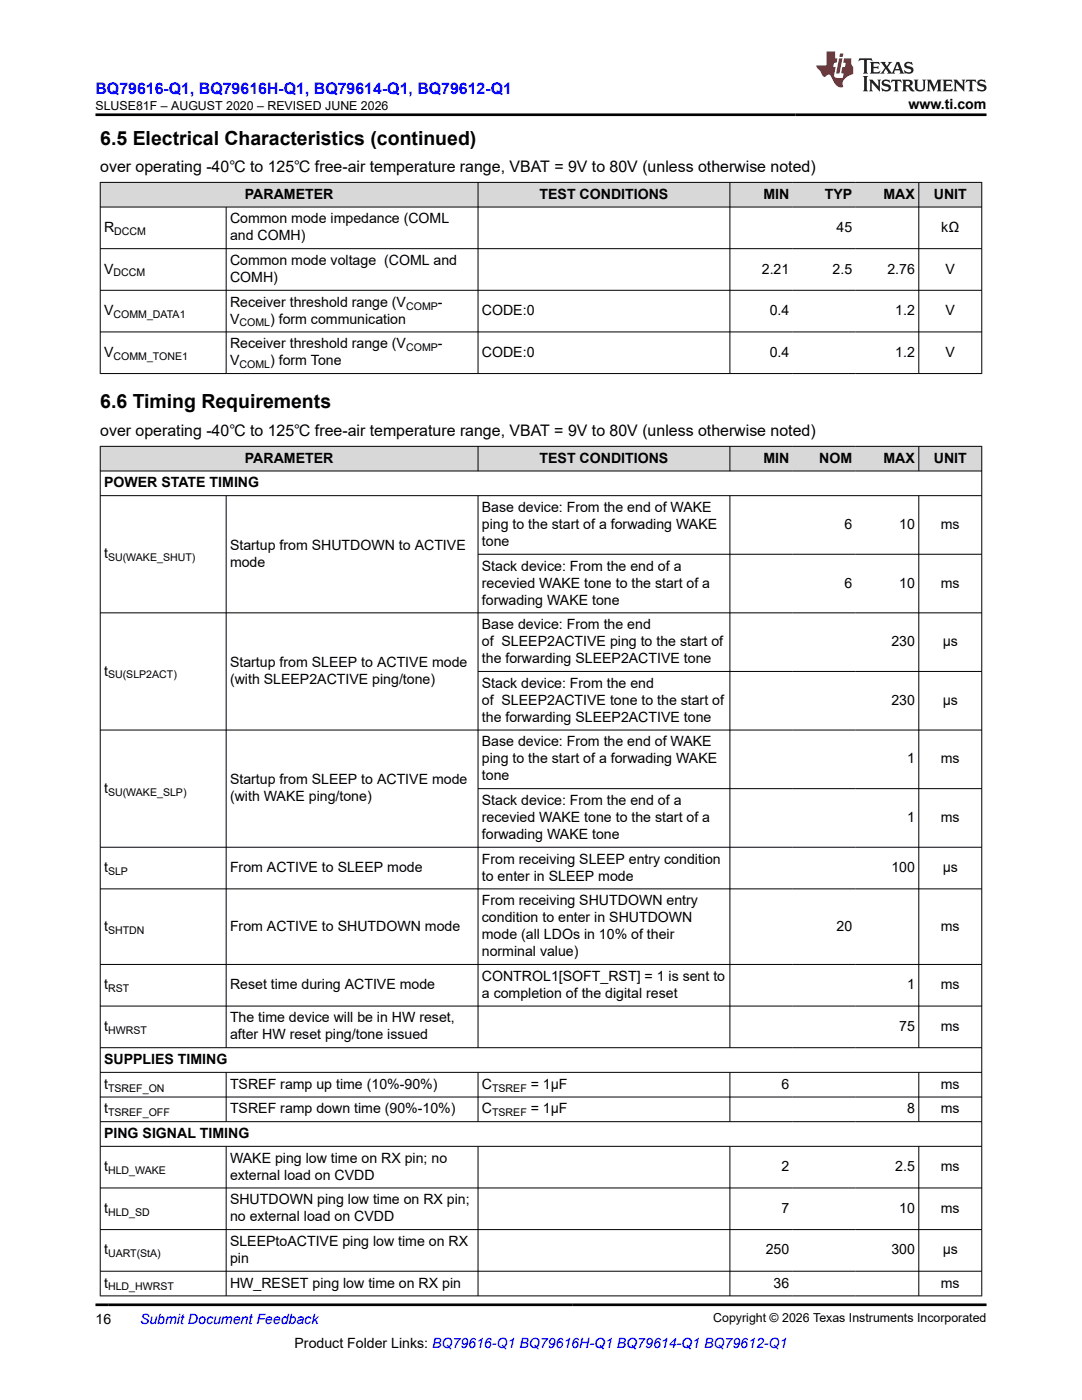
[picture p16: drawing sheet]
<svg xmlns="http://www.w3.org/2000/svg" width="216mm" height="279mm" viewBox="0 0 216 279" stroke-linecap="round" stroke-linejoin="round" font-family="sans-serif">
<defs><g id="words">
<g font-size="3.9">
<text x="20" y="28.8">6.5 Electrical Characteristics (continued)</text>
<text x="20" y="81.5">6.6 Timing Requirements</text>
</g>
<text font-size="3.2" fill="#00f" x="19" y="18.7">BQ79616-Q1, BQ79616H-Q1, BQ79614-Q1, BQ79612-Q1</text>
<g font-size="3.2">
<text x="20" y="34.3">over operating -40℃ to 125℃ free-air temperature range, VBAT = 9V to 80V (unless otherwise noted)</text>
<text x="20" y="87">over operating -40℃ to 125℃ free-air temperature range, VBAT = 9V to 80V (unless otherwise noted)</text>
</g>
<g font-size="2.8">
<text x="181.3" y="21.8">www.ti.com</text>
<text x="48.9" y="39.7">PARAMETER</text>
<text x="107.7" y="39.7">TEST CONDITIONS</text>
<text x="152.3" y="39.7">MIN</text>
<text x="164.6" y="39.7">TYP</text>
<text x="176.3" y="39.7">MAX</text>
<text x="186.3" y="39.7">UNIT</text>
<text x="20.8" y="46.3">R</text>
<text x="45.9" y="44.6">Common mode impedance (COML</text>
<text x="45.9" y="48">and COMH)</text>
<text x="166.9" y="46.3">45</text>
<text x="187.8" y="46.3">kΩ</text>
<text x="45.9" y="52.9">Common mode voltage (COML and</text>
<text x="20.8" y="54.6">V</text>
<text x="45.9" y="56.3">COMH)</text>
<text x="152" y="54.6">2.21</text>
<text x="166.1" y="54.6">2.5</text>
<text x="177.1" y="54.6">2.76</text>
<text x="188.7" y="54.6">V</text>
<text x="20.8" y="62.9">V</text>
<text x="45.9" y="64.6">V</text>
<text x="45.9" y="61.2">Receiver threshold range (V</text>
<text x="53.9" y="64.6">) form communication</text>
<text x="87.4" y="61.2">-</text>
<text x="96.2" y="62.9">CODE:0</text>
<text x="153.6" y="62.9">0.4</text>
<text x="178.6" y="62.9">1.2</text>
<text x="188.7" y="62.9">V</text>
<text x="20.8" y="71.2">V</text>
<text x="45.9" y="69.5">Receiver threshold range (V</text>
<text x="87.4" y="69.5">-</text>
<text x="96.2" y="71.2">CODE:0</text>
<text x="153.6" y="71.2">0.4</text>
<text x="178.6" y="71.2">1.2</text>
<text x="188.7" y="71.2">V</text>
<text x="45.9" y="72.9">V</text>
<text x="53.9" y="72.9">) form Tone</text>
<text x="48.9" y="92.4">PARAMETER</text>
<text x="107.7" y="92.4">TEST CONDITIONS</text>
<text x="152.3" y="92.4">MIN</text>
<text x="163.5" y="92.4">NOM</text>
<text x="176.3" y="92.4">MAX</text>
<text x="186.3" y="92.4">UNIT</text>
<text x="20.8" y="97.3">POWER STATE TIMING</text>
<text x="96.2" y="102.2">Base device: From the end of WAKE</text>
<text x="96.2" y="105.6">ping to the start of a forwading WAKE</text>
<text x="168.5" y="105.6">6</text>
<text x="179.4" y="105.6">10</text>
<text x="187.7" y="105.6">ms</text>
<text x="20.8" y="111.4">t</text>
<text x="45.9" y="109.7">Startup from SHUTDOWN to ACTIVE</text>
<text x="45.9" y="113.1">mode</text>
<text x="96.2" y="109">tone</text>
<text x="96.2" y="113.9">Stack device: From the end of a</text>
<text x="96.2" y="117.3">recevied WAKE tone to the start of a</text>
<text x="168.5" y="117.3">6</text>
<text x="179.4" y="117.3">10</text>
<text x="187.7" y="117.3">ms</text>
<text x="96.2" y="120.7">forwading WAKE tone</text>
<text x="96.2" y="125.6">Base device: From the end</text>
<text x="96.2" y="129">of SLEEP2ACTIVE ping to the start of</text>
<text x="177.9" y="129">230</text>
<text x="188.1" y="129">µs</text>
<text x="20.8" y="134.8">t</text>
<text x="45.9" y="133.1">Startup from SLEEP to ACTIVE mode</text>
<text x="45.9" y="136.5">(with SLEEP2ACTIVE ping/tone)</text>
<text x="96.2" y="132.4">the forwarding SLEEP2ACTIVE tone</text>
<text x="96.2" y="137.3">Stack device: From the end</text>
<text x="96.2" y="140.7">of SLEEP2ACTIVE tone to the start of</text>
<text x="177.9" y="140.7">230</text>
<text x="188.1" y="140.7">µs</text>
<text x="96.2" y="144">the forwarding SLEEP2ACTIVE tone</text>
<text x="96.2" y="149">Base device: From the end of WAKE</text>
<text x="96.2" y="152.4">ping to the start of a forwading WAKE</text>
<text x="96.2" y="155.7">tone</text>
<text x="181" y="152.4">1</text>
<text x="187.7" y="152.4">ms</text>
<text x="20.8" y="158.2">t</text>
<text x="45.9" y="156.5">Startup from SLEEP to ACTIVE mode</text>
<text x="45.9" y="159.9">(with WAKE ping/tone)</text>
<text x="96.2" y="160.7">Stack device: From the end of a</text>
<text x="96.2" y="164.1">recevied WAKE tone to the start of a</text>
<text x="96.2" y="167.4">forwading WAKE tone</text>
<text x="181" y="164.1">1</text>
<text x="187.7" y="164.1">ms</text>
<text x="96.2" y="172.4">From receiving SLEEP entry condition</text>
<text x="20.8" y="174.1">t</text>
<text x="45.9" y="174.1">From ACTIVE to SLEEP mode</text>
<text x="96.2" y="175.7">to enter in SLEEP mode</text>
<text x="177.9" y="174.1">100</text>
<text x="188.1" y="174.1">µs</text>
<text x="20.8" y="185.7">t</text>
<text x="45.9" y="185.7">From ACTIVE to SHUTDOWN mode</text>
<text x="96.2" y="180.7">From receiving SHUTDOWN entry</text>
<text x="96.2" y="184.1">condition to enter in SHUTDOWN</text>
<text x="166.9" y="185.7">20</text>
<text x="187.7" y="185.7">ms</text>
<text x="96.2" y="187.4">mode (all LDOs in 10% of their</text>
<text x="96.2" y="190.8">norminal value)</text>
<text x="20.8" y="197.4">t</text>
<text x="45.9" y="197.4">Reset time during ACTIVE mode</text>
<text x="96.2" y="195.7">CONTROL1[SOFT_RST] = 1 is sent to</text>
<text x="181" y="197.4">1</text>
<text x="187.7" y="197.4">ms</text>
<text x="96.2" y="199.1">a completion of the digital reset</text>
<text x="20.8" y="205.8">t</text>
<text x="45.9" y="204.1">The time device will be in HW reset,</text>
<text x="45.9" y="207.4">after HW reset ping/tone issued</text>
<text x="179.4" y="205.8">75</text>
<text x="187.7" y="205.8">ms</text>
<text x="20.8" y="212.4">SUPPLIES TIMING</text>
<text x="20.8" y="217.3">t</text>
<text x="45.9" y="217.3">TSREF ramp up time (10%-90%)</text>
<text x="96.2" y="217.3">C</text>
<text x="105.9" y="217.3">= 1µF</text>
<text x="155.9" y="217.3">6</text>
<text x="187.7" y="217.3">ms</text>
<text x="20.8" y="222.2">t</text>
<text x="20.8" y="227.1">PING SIGNAL TIMING</text>
<text x="45.9" y="222.2">TSREF ramp down time (90%-10%)</text>
<text x="96.2" y="222.2">C</text>
<text x="105.9" y="222.2">= 1µF</text>
<text x="181" y="222.2">8</text>
<text x="187.7" y="222.2">ms</text>
<text x="20.8" y="233.7">t</text>
<text x="45.9" y="232.1">WAKE ping low time on RX pin; no</text>
<text x="155.9" y="233.7">2</text>
<text x="178.6" y="233.7">2.5</text>
<text x="187.7" y="233.7">ms</text>
<text x="45.9" y="235.4">external load on CVDD</text>
<text x="20.8" y="242.1">t</text>
<text x="45.9" y="240.4">SHUTDOWN ping low time on RX pin;</text>
<text x="45.9" y="243.7">no external load on CVDD</text>
<text x="155.9" y="242.1">7</text>
<text x="179.4" y="242.1">10</text>
<text x="187.7" y="242.1">ms</text>
<text x="20.8" y="250.4">t</text>
<text x="45.9" y="248.7">SLEEPtoACTIVE ping low time on RX</text>
<text x="152.8" y="250.4">250</text>
<text x="177.9" y="250.4">300</text>
<text x="188.1" y="250.4">µs</text>
<text x="20.8" y="257">t</text>
<text x="45.9" y="252.1">pin</text>
<text x="45.9" y="257">HW_RESET ping low time on RX pin</text>
<text x="154.4" y="257">36</text>
<text x="187.7" y="257">ms</text>
<text x="19" y="264.2">16</text>
<text x="58.8" y="269">Product Folder Links: BQ79616-Q1 BQ79616H-Q1 BQ79614-Q1 BQ79612-Q1</text>
</g>
<text font-size="2.8" fill="#00f" x="27.9" y="264.2">Submit Document Feedback</text>
<g font-size="2.5">
<text x="19" y="21.9">SLUSE81F – AUGUST 2020 – REVISED JUNE 2026</text>
<text x="142.3" y="263.9">Copyright © 2026 Texas Instruments Incorporated</text>
</g>
<g font-size="2.1">
<text x="22.8" y="46.9">DCCM</text>
<text x="22.6" y="55.2">DCCM</text>
<text x="22.6" y="63.5">COMM_DATA1</text>
<text x="47.8" y="65.2">COML</text>
<text x="81" y="61.8">COMP</text>
<text x="22.6" y="71.8">COMM_TONE1</text>
<text x="81" y="70.1">COMP</text>
<text x="47.8" y="73.5">COML</text>
<text x="21.6" y="112">SU(WAKE_SHUT)</text>
<text x="21.6" y="135.4">SU(SLP2ACT)</text>
<text x="21.6" y="158.8">SU(WAKE_SLP)</text>
<text x="21.6" y="174.6">SLP</text>
<text x="21.6" y="186.3">SHTDN</text>
<text x="21.6" y="198">RST</text>
<text x="21.6" y="206.3">HWRST</text>
<text x="21.6" y="217.9">TSREF_ON</text>
<text x="98.2" y="217.9">TSREF</text>
<text x="21.6" y="222.8">TSREF_OFF</text>
<text x="98.2" y="222.8">TSREF</text>
<text x="21.6" y="234.3">HLD_WAKE</text>
<text x="21.6" y="242.6">HLD_SD</text>
<text x="21.6" y="250.9">UART(StA)</text>
<text x="21.6" y="257.5">HLD_HWRST</text>
</g>
</g></defs>
<g fill="#d8d8d8">
<path d="M20 36.4h175.9v4.9h-175.9z" fill-rule="evenodd"/>
<path d="M20.1 36.5h75.2v4.8h-75.2z" fill-rule="evenodd"/>
<path d="M95.4 36.5h50.2v4.8h-50.2z" fill-rule="evenodd"/>
<path d="M145.7 36.5h12.5v4.8h-12.5z" fill-rule="evenodd"/>
<path d="M158.2 36.5h12.6v4.8h-12.6z" fill-rule="evenodd"/>
<path d="M170.8 36.5h12.5v4.8h-12.5z" fill-rule="evenodd"/>
<path d="M183.4 36.5h12.4v4.8h-12.4z" fill-rule="evenodd"/>
</g>
<path d="M19.9 36.4h176.1M20 36.3v38.3M95.4 36.3v38.3M145.6 36.3v38.3M183.3 36.3v38.3M195.9 36.3v38.3M19.9 41.3h176.1M19.9 49.6h176.1M19.9 57.9h176.1M45.1 41.3v33.3M19.9 66.2h176.1M19.9 74.6h176.1" fill="none" stroke="#000" stroke-width=".2"/>
<g fill="#d8d8d8">
<path d="M20 89.1h175.9v4.9h-175.9z" fill-rule="evenodd"/>
<path d="M20.1 89.1h75.2v4.8h-75.2z" fill-rule="evenodd"/>
<path d="M95.4 89.1h50.2v4.8h-50.2z" fill-rule="evenodd"/>
<path d="M145.7 89.1h12.5v4.8h-12.5z" fill-rule="evenodd"/>
<path d="M158.2 89.1h12.6v4.8h-12.6z" fill-rule="evenodd"/>
<path d="M170.8 89.1h12.5v4.8h-12.5z" fill-rule="evenodd"/>
<path d="M183.4 89.1h12.4v4.8h-12.4z" fill-rule="evenodd"/>
</g>
<g fill="none" stroke="#000" stroke-width=".2">
<path d="M19.9 89.1h176.1M19.9 94h176.1M19.9 98.9h176.1M20 89v169.7M45.1 98.9v110.3M95.4 89v5.1M95.4 98.9v110.3M145.6 89v5.1M145.6 98.9v110.3M183.3 89v5.1M183.3 98.9v110.3M195.9 89v169.7"/>
<path d="M95.4 110.6h100.6M95.4 134h100.6M196 122.3h-176.1M95.4 157.4h100.6M196 145.7h-176.1M19.9 169.1h176.1M19.9 177.4h176.1M19.9 192.5h176.1M19.9 200.8h176.1M19.9 209.1h176.1M19.9 214h176.1M19.9 218.9h176.1"/>
<path d="M45.1 214v9.9M95.4 214v9.9M145.6 214v9.9M183.3 214v9.9M19.9 223.9h176.1M19.9 228.8h176.1M19.9 237.1h176.1M45.1 228.8v29.9M95.4 228.8v29.9M145.6 228.8v29.9M183.3 228.8v29.9M19.9 245.4h176.1"/>
<path d="M19.9 253.7h176.1M19.9 258.6h176.1"/>
</g>
<path d="M171.5 11.6l-.2 .6 .5-.2h.6v.1v2.2l-.2 .4h1l-.2-.4v-2.2v-.1h.5l.6 .2-.2-.6zM173.6 12.4l.2 .3v1.6l-.2 .4h1.9l.1-.6a1.08 1.08 0 0 1-1.3 .2v-.7h.6l.4 .2v-.7l-.4 .2h-.6v-.5l.2-.2a1 1 0 0 1 1 .3l-.1-.5zM175.7 12.4l.9 1.1-1 1.2h.9l-.2-.2 .5-.8 .4 .8-.2 .2h1.6l-.2-.2 .2-.5h.9l.1 .5-.1 .2h.9l-.2-.4-.8-1.9h-.5l-.9 2.1-.9-1.1 .9-1h-.8l.2 .2-.4 .6-.4-.6 .2-.2zM179 12.8l.4 1h-.7zM180.7 12.5a.65 .65 0 0 0-.2 .7 .65 .65 0 0 0 .6 .5l.6 .1 .1 .3a.79 .79 0 0 1-.7 .4 .79 .79 0 0 1-.7-.5l.1 .7 .2-.1a.93 .93 0 0 0 1.1 0 .93 .93 0 0 0 .4-.9 1.46 1.46 0 0 0-1.2-.6l-.1-.3a1.09 1.09 0 0 1 1.2 .2l-.2-.6-.1 .1-.5-.2zM172.2 15.2l.2 .4v2.2l-.2 .4h1l-.2-.4v-2.2l.2-.4zM173.4 15.9l.2 .4v1.5l-.2 .4h.8l-.3-.4 .1-1.3 1.6 1.8v-2l.2-.4h-.7l.1 .2 .1 1.1-1.2-1.3zM176.2 16a.65 .65 0 0 0-.2 .8 .65 .65 0 0 0 .6 .4l.6 .2 .1 .2a.79 .79 0 0 1-.7 .4 .79 .79 0 0 1-.7-.5l.1 .7 .2-.1a.93 .93 0 0 0 1.1 .1 .93 .93 0 0 0 .4-1 1.46 1.46 0 0 0-1.2-.5l-.1-.4a1.09 1.09 0 0 1 1.2 .2l-.1-.6-.2 .1-.5-.1zM177.9 15.9l-.1 .6a.63 .63 0 0 1 .8-.3v1.6l-.3 .4h1l-.2-.4v-1.6a.66 .66 0 0 1 .8 .3l-.1-.6zM180 15.9l.2 .4v1.5l-.2 .4h1l-.2-.2-.1-.7h.5l.1 .2a.79 .79 0 0 0 1.2 .6l-1-.9a.61 .61 0 0 0 .6-.6 .61 .61 0 0 0-.5-.7zM180.8 16.2h.1a.47 .47 0 0 1 .5 .1 .47 .47 0 0 1 .1 .5l-.1 .1-.7 .1zM182.3 15.9l.2 .2a2.27 2.27 0 0 0 .4 2 1.04 1.04 0 0 0 1.7-.7v-1.3l.2-.2h-.8l.2 .4v1.1a.6 .6 0 0 1-.6 .6 .6 .6 0 0 1-.6-.6v-1.1l.3-.4zM184.9 15.9l.2 .4v1.5l-.2 .4h.8l-.3-.4v-1.4l.9 1.9 .9-1.9v1.4l-.3 .4h1l-.2-.4v-1.5l.2-.4h-.8l-.7 1.5-.6-1.5zM188.1 15.9l.2 .4v1.5l-.2 .4h1.9l.1-.6a1.09 1.09 0 0 1-1.3 .2v-.7h.6l.4 .2v-.6l-.4 .2h-.6v-.6l.2-.1a1.01 1.01 0 0 1 1 .3l-.1-.6zM190.2 15.9l.3 .4v1.5l-.3 .4h.8l-.2-.4v-1.3l1.6 1.8v-2l.2-.4h-.7l.2 .2v1.1l-1.2-1.3zM192.8 15.9l-.1 .6a.63 .63 0 0 1 .8-.3v1.6l-.3 .4h1l-.2-.4v-1.6a.66 .66 0 0 1 .8 .3l-.1-.6zM195.2 16a.65 .65 0 0 0-.2 .8 .65 .65 0 0 0 .6 .4l.6 .2 .2 .2a.79 .79 0 0 1-.7 .4 .79 .79 0 0 1-.7-.5l.1 .7 .2-.1a.93 .93 0 0 0 1 .1 .93 .93 0 0 0 .5-1 1.46 1.46 0 0 0-1.3-.5v-.4a1.09 1.09 0 0 1 1.2 .2l-.2-.6-.2 .1-.5-.1z" fill="#231f20"/>
<path d="M164.9 10.3v2.7h-2l.1 .4 .8 1a.95 .95 0 0 0 1 .9 .59 .59 0 0 1 .5-.4 .59 .59 0 0 1 .5 .3l.4 .8a1.59 1.59 0 0 0 2.1 1.4 1.61 1.61 0 0 1 1-2.3l1-.3-.1-1.5a1.59 1.59 0 0 1-.3-1.7h-1.5l-.2 .9h.6l-.2 .9h-.5l-.2 .9v.3l.4 .1-.1 .9h-.7a.73 .73 0 0 1-1-.7l.3-1.5h-.5l.1-.9h.5l.2-.9h-.5v-1.3zM167.4 11.6l-.6 3.1h.7l.6-3.1zM167.6 10.7l-.1 .6h.7l.1-.6z" fill="#ed1c24"/>
<path d="M19 22.9h177.8M19 260.4h177.8" fill="none" stroke="#000" stroke-width=".53"/>
<use href="#words"/>
</svg>
